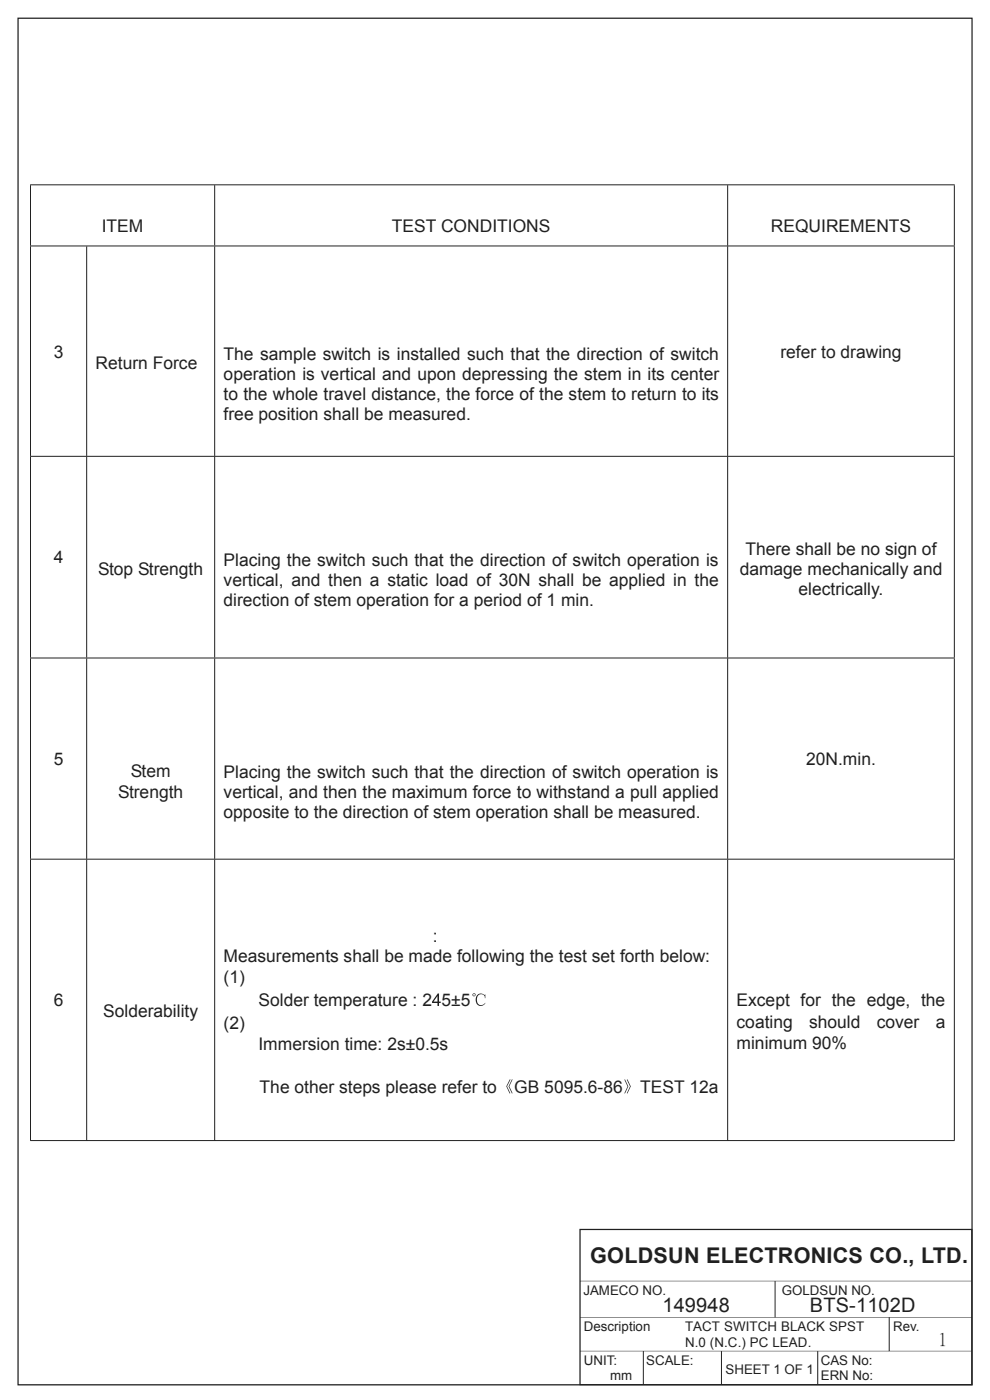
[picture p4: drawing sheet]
<svg xmlns="http://www.w3.org/2000/svg" width="210mm" height="297mm" viewBox="0 0 210 297" stroke-linecap="round" stroke-linejoin="round" font-family="sans-serif">
<defs><g id="words">
<text font-size="4.6" fill="#231f20" x="125.2" y="268">GOLDSUN ELECTRONICS CO., LTD.</text>
<g font-size="4.2" fill="#231f20">
<text x="140.5" y="278.3">149948</text>
<text x="171.8" y="278.3">BTS-1102D</text>
</g>
<text font-size="3.9" fill="#231f20" x="199.1" y="285.3">1</text>
<g font-size="3.7" fill="#231f20">
<text x="21.6" y="49.2">ITEM</text>
<text x="83.1" y="49.2">TEST CONDITIONS</text>
<text x="163.5" y="49.2">REQUIREMENTS</text>
<text x="11.4" y="75.8">3</text>
<text x="47.4" y="76.4">The sample switch is installed such that the direction of switch</text>
<text x="165.6" y="75.8">refer to drawing</text>
<text x="20.3" y="78.2">Return Force</text>
<text x="47.4" y="80.6">operation is vertical and upon depressing the stem in its center</text>
<text x="47.4" y="84.9">to the whole travel distance, the force of the stem to return to its</text>
<text x="47.4" y="89.1">free position shall be measured.</text>
<text x="11.4" y="119.5">4</text>
<text x="158.1" y="117.7">There shall be no sign of</text>
<text x="20.8" y="121.9">Stop Strength</text>
<text x="47.4" y="124.3">vertical, and then a static load of 30N shall be applied in the</text>
<text x="47.4" y="120.1">Placing the switch such that the direction of switch operation is</text>
<text x="156.9" y="121.9">damage mechanically and</text>
<text x="47.4" y="128.6">direction of stem operation for a period of 1 min.</text>
<text x="169.4" y="126.2">electrically.</text>
<text x="11.4" y="162.3">5</text>
<text x="27.7" y="164.9">Stem</text>
<text x="47.4" y="164.9">Placing the switch such that the direction of switch operation is</text>
<text x="171" y="162.3">20N.min.</text>
<text x="25.1" y="169.2">Strength</text>
<text x="47.4" y="173.4">opposite to the direction of stem operation shall be measured.</text>
<text x="47.4" y="169.2">vertical, and then the maximum force to withstand a pull applied</text>
<text x="91.8" y="199.7">:</text>
<text x="47.4" y="204.1">Measurements shall be made following the test set forth below:</text>
<text x="47.4" y="208.6">(1)</text>
<text x="11.4" y="213.5">6</text>
<text x="21.9" y="215.8">Solderability</text>
<text x="54.8" y="213.4">Solder temperature : 2</text>
<text x="93.7" y="213.4">5±5</text>
<text x="156.2" y="213.5">Except for the edge, the</text>
<text x="47.4" y="218.2">(2)</text>
<text x="156.2" y="218.1">coating</text>
<text x="171.6" y="218.1">should</text>
<text x="186" y="218.1">cover</text>
<text x="198.5" y="218.1">a</text>
<text x="54.8" y="222.8">Immersion time: 2s±0.5s</text>
<text x="156.2" y="222.6">minimum 90%</text>
<text x="55.1" y="231.8">The other steps please refer to</text>
<text x="109.1" y="231.8">GB 5095.6-86</text>
<text x="135.8" y="231.8">TEST 12a</text>
</g>
<g font-size="2.8" fill="#231f20">
<text x="123.8" y="274.6">JAMECO NO.</text>
<text x="165.8" y="274.6">GOLDSUN NO.</text>
<text x="123.9" y="282.3">Description</text>
<text x="145.3" y="282.4">TACT SWITCH BLACK SPST</text>
<text x="145.3" y="285.8">N.0 (N.C.) PC LEAD.</text>
<text x="189.4" y="282.3">Rev.</text>
<text x="123.9" y="289.5">UNIT:</text>
<text x="129.4" y="292.9">mm</text>
<text x="137.1" y="289.5">SCALE:</text>
<text x="153.9" y="291.4">SHEET 1 OF 1</text>
<text x="174.1" y="289.5">CAS No:</text>
<text x="174.1" y="292.9">ERN No:</text>
</g>
</g></defs>
<path d="M3.8 3.9h202.4v289.9h-202.4zM123 260.8h83.2v33h-83.2z" fill="none" stroke="#231f20" stroke-width=".26"/>
<g fill="#231f20">
<path d="M123 279.5h83.2z"/>
<path d="M123 271.8h83.2z"/>
<path d="M123 286.6h83.2z"/>
</g>
<path d="M164.4 271.8v7.7M188.6 279.5v7.1M136.5 286.6v7.1M153 286.6v7.1M173.5 286.6v7.1" fill="none" stroke="#231f20" stroke-width=".21"/>
<g fill="none" stroke="#231f20" stroke-width=".21">
<path d="M6.4 39.2h196.1M6.5 39.3v12.8M45.5 39.3v12.8M154.4 39.3v12.8M202.4 39.3v12.8M6.4 52.2h196.1M6.5 52.3v44.4M18.4 52.3v44.4M45.5 52.3v44.4M154.4 52.3v44.4M202.4 52.3v44.4M6.4 96.8h196.1"/>
<path d="M6.5 96.9v42.6M18.4 96.9v42.6M45.5 96.9v42.6M154.4 96.9v42.6M202.4 96.9v42.6M6.4 139.6h196.1M6.5 139.7v42.5M18.4 139.7v42.5M45.5 139.7v42.5M154.4 139.7v42.5M202.4 139.7v42.5"/>
</g>
<g fill="#231f20">
<path d="M92.8 211.3l-.8 1.2h.8zM92.9 210.8h.2v1.7h.4v.3h-.4v.6h-.3v-.6h-1.2v-.3z"/>
<path d="M101.3 211.1a1.09 1.09 0 0 1 1.5 0l.2-.1v.8h-.2a.87 .87 0 0 0-1-.9 .87 .87 0 0 0-.6 1.2 .98 .98 0 0 0 .6 1.1 .98 .98 0 0 0 1.2-.5 1.08 1.08 0 0 1-1.3 .7 1.08 1.08 0 0 1-.8-1.2l.1-.7zM100.3 211a.2 .2 0 0 0 .4 0 .2 .2 0 0 0-.4 0zM100.2 211a.35 .35 0 0 1 .7 0 .35 .35 0 0 1-.7 0z"/>
<path d="M108.6 229h.1l-.7 1.5 .7 1.4-.1 .1-.7-1.5zM108.2 228.9l.1 .1-.7 1.5 .6 1.4-.1 .1-.7-1.5z"/>
<path d="M133 229h.1l.7 1.5-.7 1.5-.1-.1 .6-1.4zM132.4 229h.2l.7 1.5-.7 1.5-.2-.1 .7-1.4z"/>
</g>
<path d="M6.4 182.3h196.1M6.5 182.4v59.5M18.4 182.4v59.5M45.5 182.4v59.5M154.4 182.4v59.5M202.4 182.4v59.5M6.4 242h196.1" fill="none" stroke="#231f20" stroke-width=".21"/>
<use href="#words"/>
</svg>
